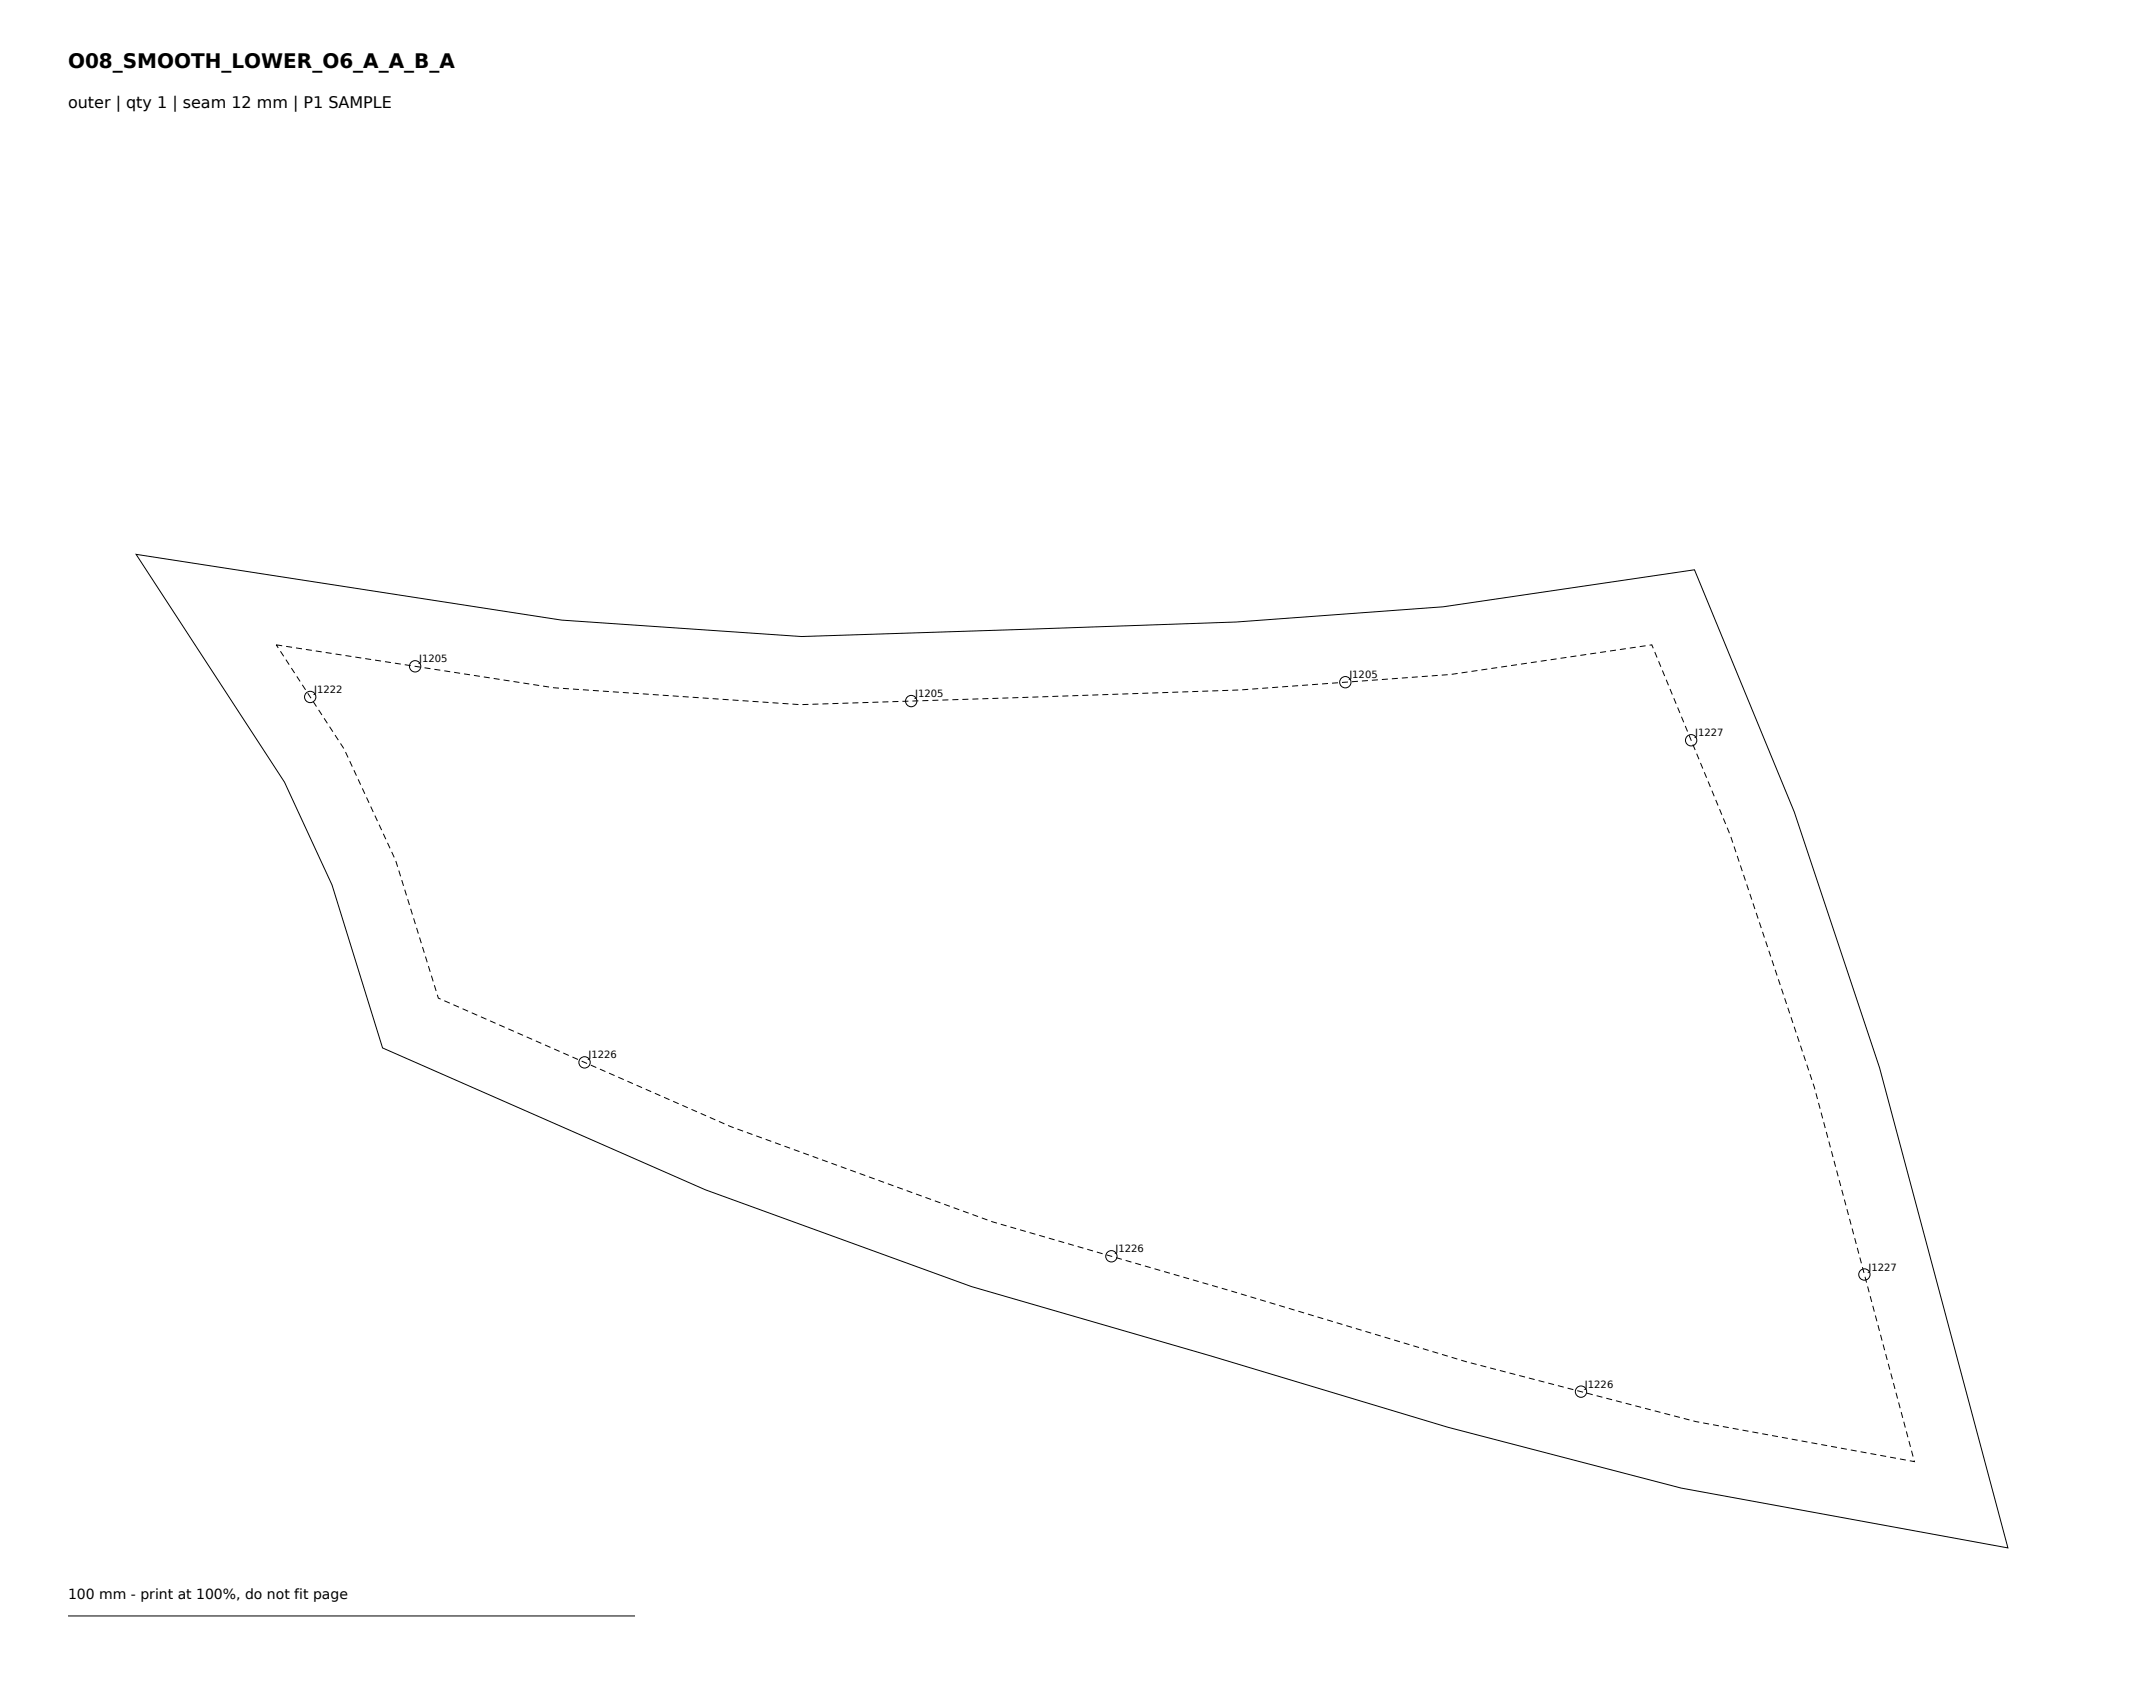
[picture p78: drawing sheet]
<svg xmlns="http://www.w3.org/2000/svg" width="378mm" height="297mm" viewBox="0 0 378 297" stroke-linecap="round" stroke-linejoin="round" font-family="sans-serif">
<defs><g id="words">
<text font-size="3.5" x="12" y="12">O08_SMOOTH_LOWER_O6_A_A_B_A</text>
<text font-size="2.8" x="12" y="19">outer | qty 1 | seam 12 mm | P1 SAMPLE</text>
<text font-size="2.5" x="12" y="282">100 mm - print at 100%, do not fit page</text>
<g font-size="1.8">
<text x="73.9" y="116.8">J1205</text>
<text x="238" y="119.6">J1205</text>
<text x="55.4" y="122.2">J1222</text>
<text x="161.4" y="122.9">J1205</text>
<text x="299" y="129.9">J1227</text>
<text x="103.8" y="186.7">J1226</text>
<text x="196.7" y="220.9">J1226</text>
<text x="329.5" y="224.1">J1227</text>
<text x="279.5" y="244.7">J1226</text>
</g>
</g></defs>
<g fill="none" stroke="#000" stroke-width=".18">
<path d="M24 97.8l75 11.6 42.4 2.9 76.6-2.6 36.5-2.7 44.4-6.5 17.6 42.7 15 45.1 22.6 84.7-57.6-10.6-41.2-10.7-41.7-12.6-42.3-12.2-46.9-17.1-56.9-25-8.9-28.7-8.4-18.2zM12 285h100"/>
<circle cx="73.2" cy="117.5" r="1"/>
<circle cx="54.7" cy="122.9" r="1"/>
<circle cx="160.7" cy="123.6" r="1"/>
<circle cx="237.3" cy="120.3" r="1"/>
<circle cx="298.3" cy="130.6" r="1"/>
<circle cx="103.1" cy="187.4" r="1"/>
<circle cx="196" cy="221.6" r="1"/>
<circle cx="328.8" cy="224.8" r="1"/>
<circle cx="278.8" cy="245.4" r="1"/>
</g>
<path d="M48.7 113.7l49 7.6 43.4 3 77.6-2.6 37.2-2.7 35.4-5.3 13.9 33.7 14.8 44.4 17.6 66-38.5-7.1-40.5-10.5-41.6-12.6-41.9-12.1-46.2-16.8-51.6-22.7-7.5-24.2-9.1-19.7z" fill="none" stroke="#000" stroke-width=".18" stroke-dasharray="1.1 .7" stroke-linecap="butt"/>
<use href="#words"/>
</svg>
